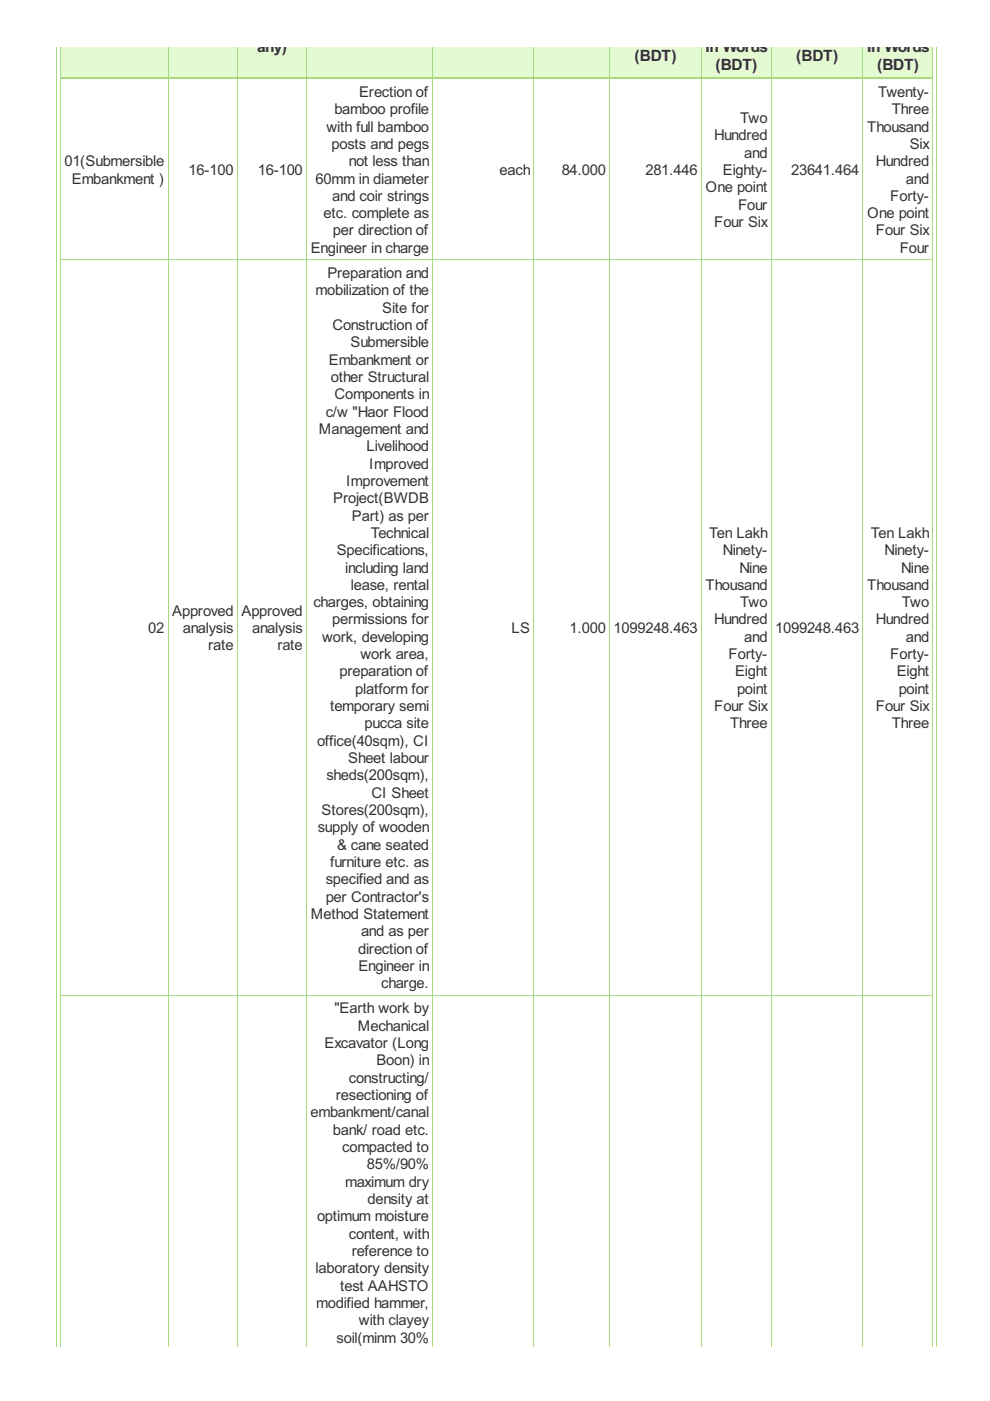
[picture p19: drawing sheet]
<svg xmlns="http://www.w3.org/2000/svg" width="210mm" height="297mm" viewBox="0 0 210 297" stroke-linecap="round" stroke-linejoin="round" font-family="sans-serif">
<defs><g id="words">
<g font-size="3.7" fill="#333">
<text x="54.5" y="11.1">any)</text>
<text x="149.6" y="11.1">In Words</text>
<text x="183.9" y="11.1">In Words</text>
<text x="134.5" y="12.9">(BDT)</text>
<text x="151.7" y="14.9">(BDT)</text>
<text x="168.8" y="12.9">(BDT)</text>
<text x="186" y="14.9">(BDT)</text>
</g>
<g font-size="3.5" fill="#333">
<text x="76.1" y="20.5">Erection of</text>
<text x="186.2" y="20.5">Twenty-</text>
<text x="69.2" y="27.9">with full bamboo</text>
<text x="70.9" y="24.2">bamboo profile</text>
<text x="151.4" y="29.7">Hundred</text>
<text x="156.9" y="26.1">Two</text>
<text x="183.9" y="27.9">Thousand</text>
<text x="189.1" y="24.2">Three</text>
<text x="13.7" y="35.2">01(Submersible</text>
<text x="70.3" y="31.6">posts and pegs</text>
<text x="74" y="35.2">not less than</text>
<text x="157.8" y="33.4">and</text>
<text x="185.7" y="35.2">Hundred</text>
<text x="192.9" y="31.6">Six</text>
<text x="15.2" y="38.9">Embankment )</text>
<text x="40" y="37.1">16-100</text>
<text x="54.7" y="37.1">16-100</text>
<text x="66.9" y="38.9">60mm in diameter</text>
<text x="105.9" y="37.1">each</text>
<text x="119.1" y="37.1">84.000</text>
<text x="136.8" y="37.1">281.446</text>
<text x="149.6" y="40.7">One point</text>
<text x="153.3" y="37.1">Eighty-</text>
<text x="167.7" y="37.1">23641.464</text>
<text x="192.1" y="38.9">and</text>
<text x="68.6" y="46.3">etc. complete as</text>
<text x="70.4" y="42.6">and coir strings</text>
<text x="156.5" y="44.4">Four</text>
<text x="183.9" y="46.3">One point</text>
<text x="188.8" y="42.6">Forty-</text>
<text x="65.9" y="53.6">Engineer in charge</text>
<text x="70.6" y="49.9">per direction of</text>
<text x="151.4" y="48.1">Four Six</text>
<text x="185.7" y="49.9">Four Six</text>
<text x="190.8" y="53.6">Four</text>
<text x="69.4" y="59">Preparation and</text>
<text x="66.9" y="62.6">mobilization of the</text>
<text x="70.5" y="70">Construction of</text>
<text x="81" y="66.3">Site for</text>
<text x="69.7" y="77.3">Embankment or</text>
<text x="74.3" y="73.6">Submersible</text>
<text x="70.1" y="81">other Structural</text>
<text x="69.1" y="88.3">c/w &quot;Haor Flood</text>
<text x="70.9" y="84.7">Components in</text>
<text x="67.6" y="92">Management and</text>
<text x="77.7" y="95.7">Livelihood</text>
<text x="78.3" y="99.4">Improved</text>
<text x="70.6" y="106.7">Project(BWDB</text>
<text x="73.4" y="103">Improvement</text>
<text x="74.6" y="110.4">Part) as per</text>
<text x="71.4" y="117.7">Specifications,</text>
<text x="78.6" y="114">Technical</text>
<text x="150.4" y="114">Ten Lakh</text>
<text x="153.3" y="117.7">Ninety-</text>
<text x="184.6" y="114">Ten Lakh</text>
<text x="187.5" y="117.7">Ninety-</text>
<text x="73.2" y="121.4">including land</text>
<text x="74.4" y="125.1">lease, rental</text>
<text x="149.6" y="125.1">Thousand</text>
<text x="156.8" y="121.4">Nine</text>
<text x="183.9" y="125.1">Thousand</text>
<text x="191.1" y="121.4">Nine</text>
<text x="36.5" y="130.6">Approved</text>
<text x="51.2" y="130.6">Approved</text>
<text x="66.5" y="128.7">charges, obtaining</text>
<text x="156.9" y="128.7">Two</text>
<text x="191.2" y="128.7">Two</text>
<text x="31.4" y="134.2">02</text>
<text x="38.8" y="134.2">analysis</text>
<text x="44.1" y="137.9">rate</text>
<text x="53.4" y="134.2">analysis</text>
<text x="58.8" y="137.9">rate</text>
<text x="68.3" y="136.1">work, developing</text>
<text x="70.4" y="132.4">permissions for</text>
<text x="108.4" y="134.2">LS</text>
<text x="120.8" y="134.2">1.000</text>
<text x="130.1" y="134.2">1099248.463</text>
<text x="151.4" y="132.4">Hundred</text>
<text x="157.8" y="136.1">and</text>
<text x="164.4" y="134.2">1099248.463</text>
<text x="185.7" y="132.4">Hundred</text>
<text x="192.1" y="136.1">and</text>
<text x="72" y="143.4">preparation of</text>
<text x="76.4" y="139.7">work area,</text>
<text x="154.5" y="139.7">Forty-</text>
<text x="155.9" y="143.4">Eight</text>
<text x="188.8" y="139.7">Forty-</text>
<text x="190.1" y="143.4">Eight</text>
<text x="75.3" y="147.1">platform for</text>
<text x="156.3" y="147.1">point</text>
<text x="190.5" y="147.1">point</text>
<text x="70" y="150.8">temporary semi</text>
<text x="77.3" y="154.4">pucca site</text>
<text x="151.4" y="150.8">Four Six</text>
<text x="154.8" y="154.4">Three</text>
<text x="185.7" y="150.8">Four Six</text>
<text x="189.1" y="154.4">Three</text>
<text x="67.2" y="158.1">office(40sqm), CI</text>
<text x="73.9" y="161.8">Sheet labour</text>
<text x="69.2" y="165.5">sheds(200sqm),</text>
<text x="68.2" y="172.8">Stores(200sqm),</text>
<text x="78.7" y="169.1">CI Sheet</text>
<text x="67.4" y="176.5">supply of wooden</text>
<text x="70" y="183.8">furniture etc. as</text>
<text x="71.5" y="180.1">&amp; cane seated</text>
<text x="69.1" y="187.5">specified and as</text>
<text x="69.1" y="191.2">per Contractor's</text>
<text x="65.9" y="194.8">Method Statement</text>
<text x="75.9" y="202.2">direction of</text>
<text x="76.6" y="198.5">and as per</text>
<text x="76" y="205.8">Engineer in</text>
<text x="80.8" y="209.5">charge.</text>
<text x="70.9" y="214.9">&quot;Earth work by</text>
<text x="75.8" y="218.5">Mechanical</text>
<text x="68.8" y="222.2">Excavator (Long</text>
<text x="79.8" y="225.9">Boon) in</text>
<text x="71.2" y="233.2">resectioning of</text>
<text x="74" y="229.6">constructing/</text>
<text x="65.8" y="236.9">embankment/canal</text>
<text x="70.6" y="240.6">bank/ road etc.</text>
<text x="72.6" y="244.3">compacted to</text>
<text x="73.2" y="251.6">maximum dry</text>
<text x="77.8" y="247.9">85%/90%</text>
<text x="77.9" y="255.3">density at</text>
<text x="67.2" y="258.9">optimum moisture</text>
<text x="74" y="262.6">content, with</text>
<text x="66.9" y="270">laboratory density</text>
<text x="74.6" y="266.3">reference to</text>
<text x="72.1" y="273.6">test AAHSTO</text>
<text x="67.1" y="277.3">modified hammer,</text>
<text x="76.1" y="281">with clayey</text>
<text x="71.3" y="284.7">soil(minm 30%</text>
</g>
</g></defs>
<g fill="#e4fad0">
<path d="M12.7 10h22.8v6.6h-22.8z"/>
<path d="M35.5 10h14.7v6.6h-14.7z"/>
<path d="M50.2 10h14.7v6.6h-14.7z"/>
<path d="M64.9 10h26.8v6.6h-26.8z"/>
<path d="M91.7 10h21.4v6.6h-21.4z"/>
<path d="M113.1 10h16.1v6.6h-16.1z"/>
<path d="M129.2 10h19.4v6.6h-19.4z"/>
<path d="M148.6 10h14.9v6.6h-14.9z"/>
<path d="M163.5 10h19.4v6.6h-19.4z"/>
<path d="M182.9 10h14.8v6.6h-14.8z"/>
</g>
<g fill="none" stroke="#a8da7f" stroke-width=".21">
<path d="M11.9 9.9v275.6M12.8 9.9v275.6M35.6 9.9v275.6M50.3 9.9v275.6M65 9.9v275.6M91.8 9.9v275.6M113.2 9.9v275.6M129.3 9.9v275.6M148.7 9.9v275.6M163.5 9.9v275.6M183 9.9v275.6M197.8 9.9v275.6"/>
<path d="M198.6 9.9v275.6M12.7 55.1h185.2M12.7 211h185.2"/>
</g>
<path d="M12.7 16.6h185.2" fill="none" stroke="#a8da7f" stroke-width=".31"/>
<use href="#words"/>
</svg>
